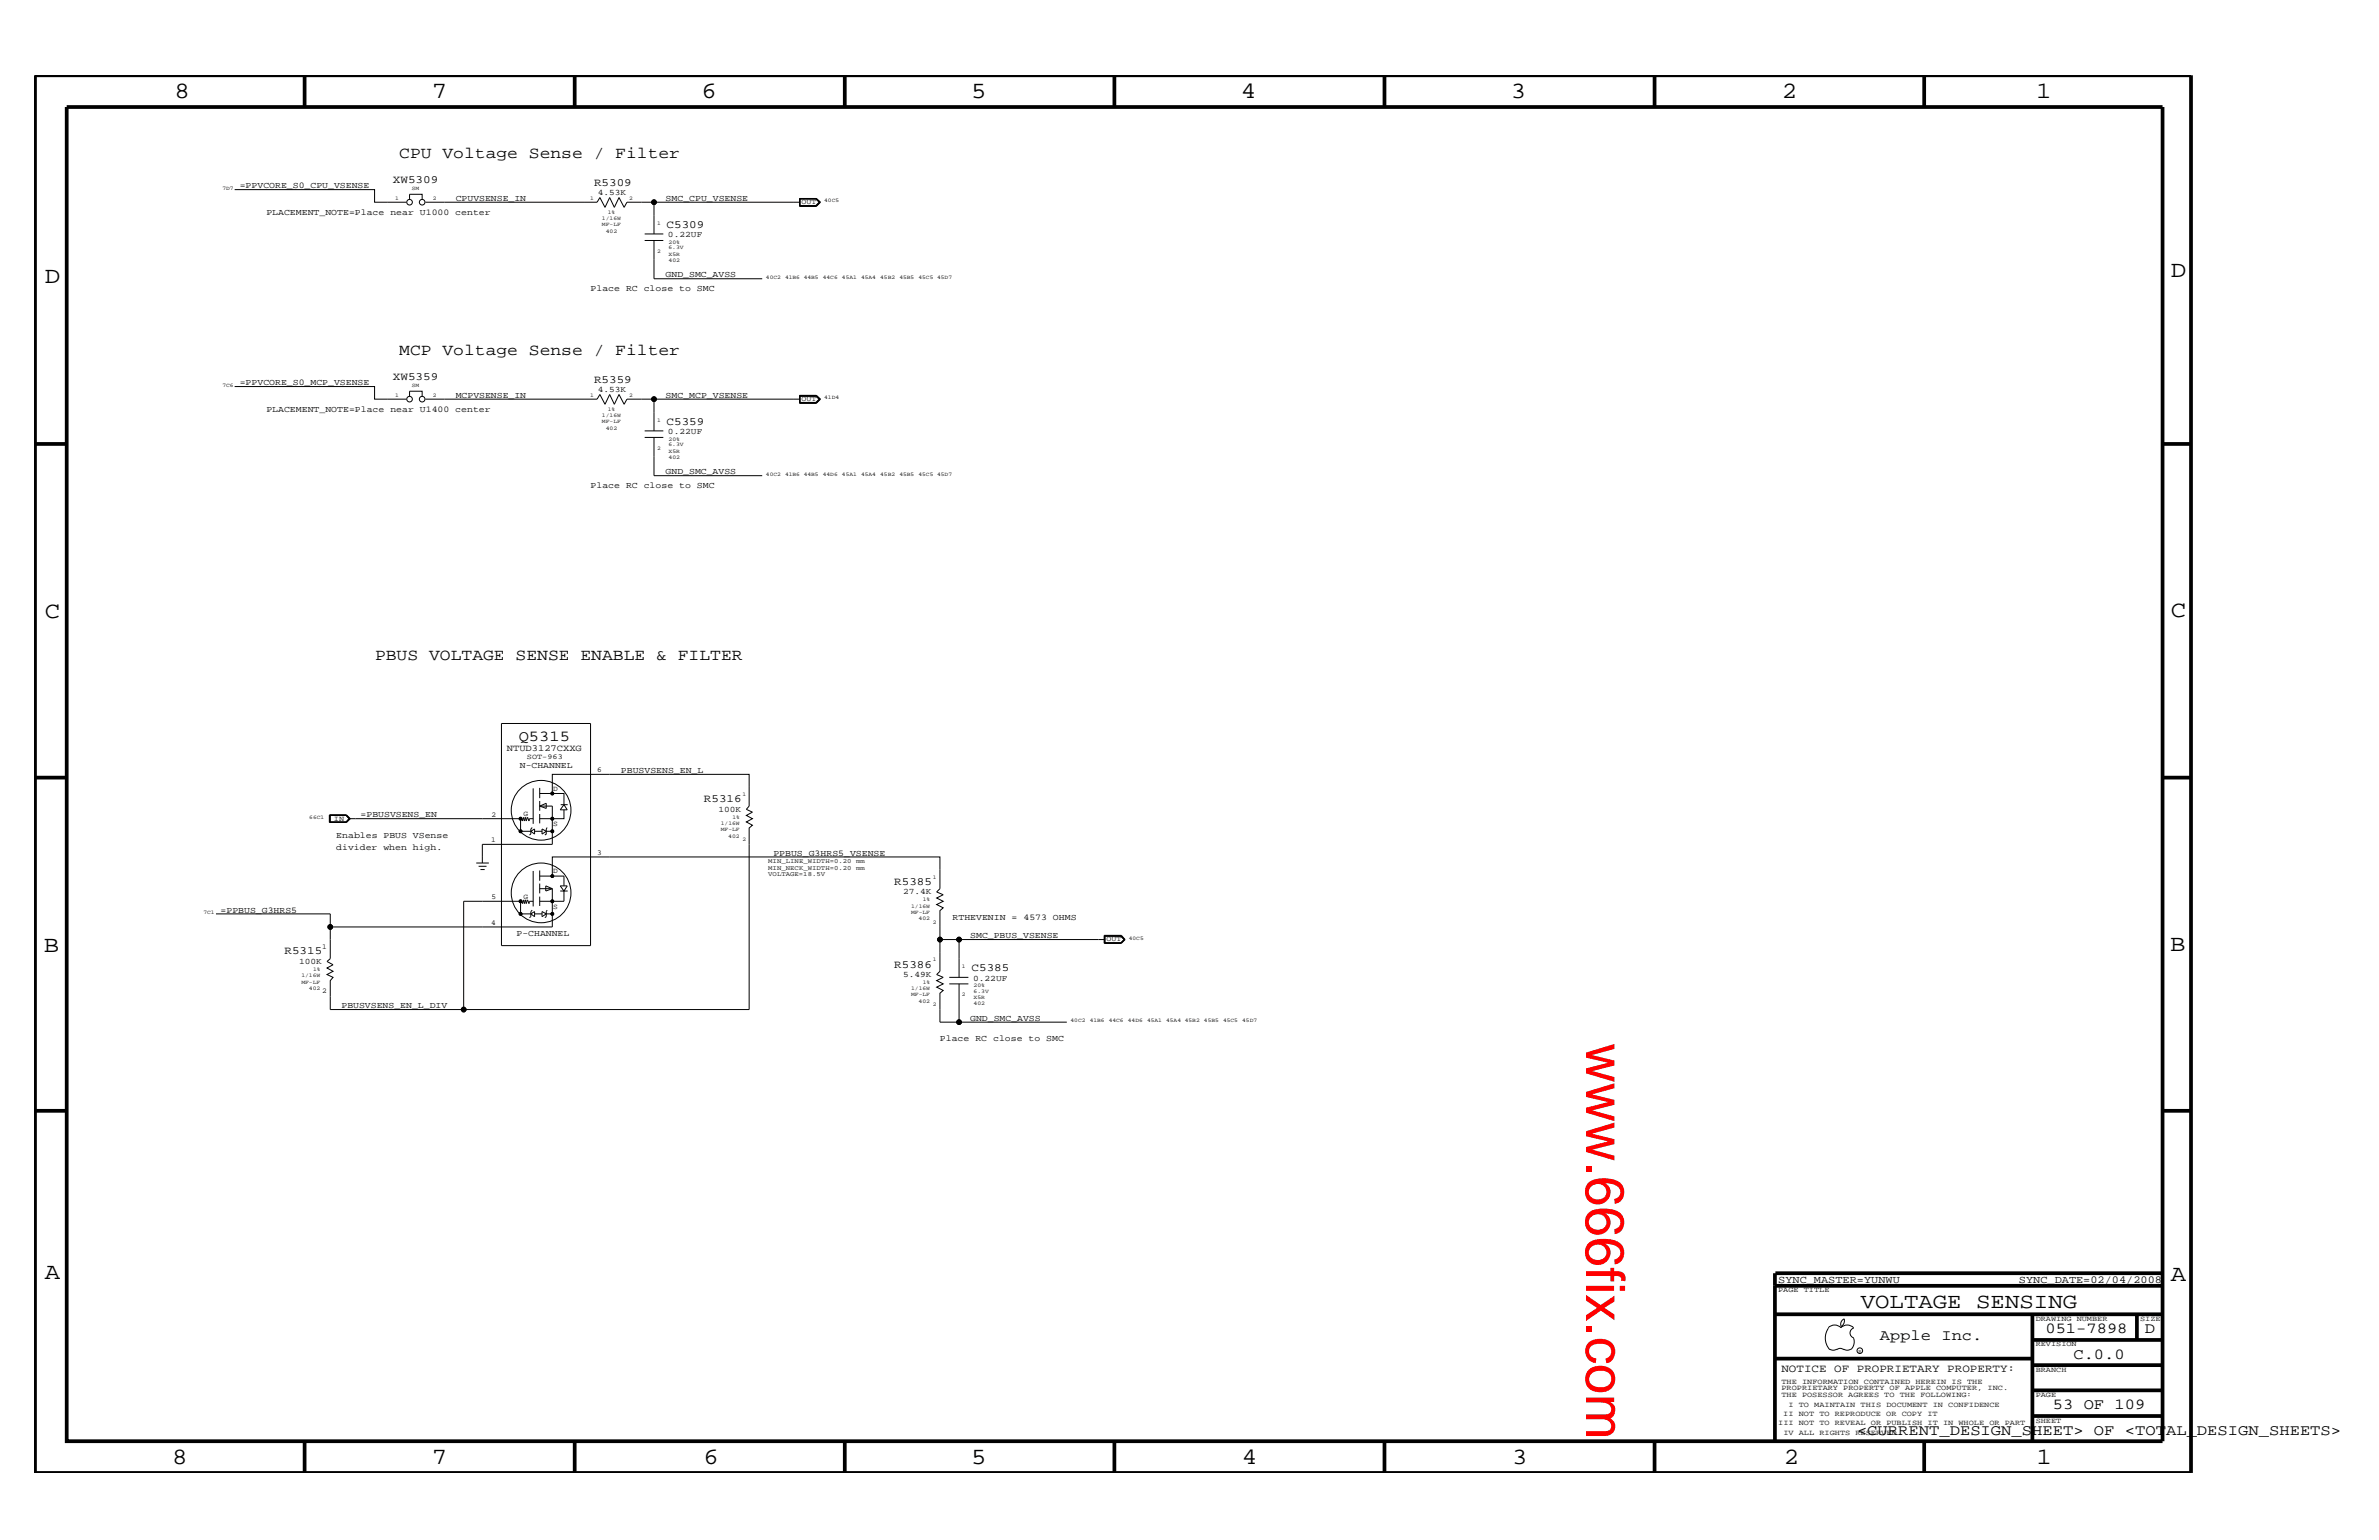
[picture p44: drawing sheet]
<svg xmlns="http://www.w3.org/2000/svg" width="432mm" height="279mm" viewBox="0 0 432 279" stroke-linecap="round" stroke-linejoin="round" font-family="sans-serif">
<defs><g id="words">
<text font-size="9.9" fill="#f00" x="287.9" y="189.3" transform="rotate(90 287.9 189.3)">www.666fix.com</text>
<g font-size="4.2">
<text x="31.7" y="17.8">8</text>
<text x="78.4" y="17.8">7</text>
<text x="127.3" y="17.8">6</text>
<text x="176.3" y="17.8">5</text>
<text x="225.2" y="17.8">4</text>
<text x="274.2" y="17.8">3</text>
<text x="323.4" y="17.8">2</text>
<text x="369.6" y="17.8">1</text>
<text x="8.1" y="51.3">D</text>
<text x="394" y="50.3">D</text>
<text x="8.1" y="112.1">C</text>
<text x="394" y="111.9">C</text>
<text x="8" y="172.7">B</text>
<text x="393.9" y="172.5">B</text>
<text x="8.1" y="232">A</text>
<text x="394" y="232.4">A</text>
<text x="31.2" y="265.6">8</text>
<text x="78.4" y="265.6">7</text>
<text x="127.7" y="265.6">6</text>
<text x="176.3" y="265.6">5</text>
<text x="225.4" y="265.6">4</text>
<text x="274.5" y="265.6">3</text>
<text x="323.8" y="265.6">2</text>
<text x="369.7" y="265.6">1</text>
</g>
<text font-size="3.9" x="337.7" y="237.3">VOLTAGE SENSING</text>
<g font-size="3">
<text x="72.5" y="28.6">CPU Voltage Sense / Filter</text>
<text x="72.5" y="64.4">MCP Voltage Sense / Filter</text>
<text x="68.1" y="119.7">PBUS VOLTAGE SENSE ENABLE &amp; FILTER</text>
</g>
<g font-size="2.8">
<text x="94.1" y="134.5">Q5315</text>
<text x="341.2" y="243.1">Apple Inc.</text>
<text x="371.3" y="241.9">051-7898</text>
<text x="389.3" y="241.9">D</text>
<text x="376.3" y="246.5">C.0.0</text>
<text x="372.6" y="255.7">53 OF 109</text>
<text x="337.1" y="260.4">&lt;CURRENT_DESIGN_SHEET&gt; OF &lt;TOTAL_DESIGN_SHEETS&gt;</text>
</g>
<g font-size="2">
<text x="71.3" y="33.1">XW5309</text>
<text x="107.8" y="33.8">R5309</text>
<text x="121" y="41.3">C5309</text>
<text x="71.3" y="68.9">XW5359</text>
<text x="107.8" y="69.5">R5359</text>
<text x="121" y="77.1">C5359</text>
<text x="127.8" y="145.6">R5316</text>
<text x="162.3" y="160.6">R5385</text>
<text x="51.6" y="173.2">R5315</text>
<text x="162.3" y="175.5">R5386</text>
<text x="176.4" y="176.2">C5385</text>
<text x="323.3" y="248.9">NOTICE OF PROPRIETARY PROPERTY:</text>
</g>
<g font-size="1.9">
<text x="322.7" y="232.7">SYNC_MASTER=YUNWU</text>
<text x="366.4" y="232.7">SYNC_DATE=02/04/2008</text>
</g>
<text font-size="1.7" x="92" y="136.3">NTUD3127CXXG</text>
<g font-size="1.6">
<text x="43.5" y="34.1">=PPVCORE_S0_CPU_VSENSE</text>
<text x="48.3" y="39.1">PLACEMENT_NOTE=Place near U1000 center</text>
<text x="82.7" y="36.5">CPUVSENSE_IN</text>
<text x="120.8" y="36.5">SMC_CPU_VSENSE</text>
<text x="107.2" y="52.9">Place RC close to SMC</text>
<text x="120.8" y="50.3">GND_SMC_AVSS</text>
<text x="43.5" y="69.9">=PPVCORE_S0_MCP_VSENSE</text>
<text x="48.3" y="74.8">PLACEMENT_NOTE=Place near U1400 center</text>
<text x="82.7" y="72.2">MCPVSENSE_IN</text>
<text x="120.8" y="72.2">SMC_MCP_VSENSE</text>
<text x="107.2" y="88.6">Place RC close to SMC</text>
<text x="120.8" y="86">GND_SMC_AVSS</text>
<text x="94.4" y="139.3">N-CHANNEL</text>
<text x="112.7" y="140.2">PBUSVSENS_EN_L</text>
<text x="65.4" y="148.3">=PBUSVSENS_EN</text>
<text x="61" y="152">Enables PBUS VSense</text>
<text x="61" y="154.3">divider when high.</text>
<text x="140.4" y="155.2">PPBUS_G3HRS5_VSENSE</text>
<text x="40" y="165.6">=PPBUS_G3HRS5</text>
<text x="172.9" y="167">RTHEVENIN = 4573 OHMS</text>
<text x="93.8" y="169.9">P-CHANNEL</text>
<text x="176.1" y="170.2">SMC_PBUS_VSENSE</text>
<text x="62" y="182.9">PBUSVSENS_EN_L_DIV</text>
<text x="176.1" y="185.2">GND_SMC_AVSS</text>
<text x="170.6" y="188.9">Place RC close to SMC</text>
</g>
<g font-size="1.5">
<text x="108.5" y="35.4">4.53K</text>
<text x="121.2" y="43">0.22UF</text>
<text x="108.5" y="71.1">4.53K</text>
<text x="121.2" y="78.8">0.22UF</text>
<text x="130.4" y="147.3">100K</text>
<text x="163.9" y="162.2">27.4K</text>
<text x="54.3" y="174.9">100K</text>
<text x="163.9" y="177.2">5.49K</text>
<text x="176.6" y="177.9">0.22UF</text>
</g>
<g font-size="1.4">
<text x="145.5" y="37">OUT</text>
<text x="145.5" y="72.8">OUT</text>
<text x="95.6" y="137.7">SOT-963</text>
<text x="100.4" y="143.5">D</text>
<text x="108.4" y="140.2">6</text>
<text x="60.6" y="148.9">IN</text>
<text x="89.2" y="148.2">2</text>
<text x="95" y="148.1">G</text>
<text x="100.4" y="149.9">S</text>
<text x="89.2" y="152.8">1</text>
<text x="108.4" y="155.1">3</text>
<text x="100.4" y="158.4">D</text>
<text x="89.2" y="167.8">4</text>
<text x="89.2" y="163.2">5</text>
<text x="95" y="163.1">G</text>
<text x="100.4" y="164.9">S</text>
<text x="58.5" y="172.2">1</text>
<text x="200.8" y="170.8">OUT</text>
<text x="58.5" y="180.2">2</text>
<text x="322.7" y="234.4">PAGE TITLE</text>
<text x="369.5" y="239.6">DRAWING NUMBER</text>
<text x="388.5" y="239.6">SIZE</text>
<text x="369.5" y="244.2">REVISION</text>
<text x="323.3" y="251.1">THE INFORMATION CONTAINED HEREIN IS THE</text>
<text x="369.5" y="248.9">BRANCH</text>
<text x="323.3" y="253.4">THE POSESSOR AGREES TO THE FOLLOWING:</text>
<text x="323.3" y="252.3">PROPRIETARY PROPERTY OF APPLE COMPUTER, INC.</text>
<text x="323.7" y="256.9">II NOT TO REPRODUCE OR COPY IT</text>
<text x="324.6" y="255.2">I TO MAINTAIN THIS DOCUMENT IN CONFIDENCE</text>
<text x="369.5" y="253.4">PAGE</text>
<text x="322.7" y="258.6">III NOT TO REVEAL OR PUBLISH IT IN WHOLE OR PART</text>
<text x="323.7" y="260.4">IV ALL RIGHTS RESERVED</text>
<text x="369.5" y="258.1">SHEET</text>
</g>
<g font-size="1.2">
<text x="139.4" y="158.9">VOLTAGE=18.5V</text>
<text x="139.4" y="157.8">MIN_NECK_WIDTH=0.20 mm</text>
<text x="139.4" y="156.6">MIN_LINE_WIDTH=0.20 mm</text>
</g>
<g font-size="1">
<text x="40.4" y="34.4">7D7</text>
<text x="74.8" y="34.4">SM</text>
<text x="71.7" y="36.4">1</text>
<text x="78.6" y="36.4">2</text>
<text x="107.1" y="36.4">1</text>
<text x="109.3" y="39.9">1/16W</text>
<text x="109.3" y="41.1">MF-LF</text>
<text x="110.3" y="38.8">1%</text>
<text x="114.2" y="36.4">2</text>
<text x="119.3" y="40.8">1</text>
<text x="149.6" y="36.7">40C5</text>
<text x="109.9" y="42.3">402</text>
<text x="119.3" y="45.9">2</text>
<text x="121.3" y="47.5">402</text>
<text x="121.3" y="44.2">20%</text>
<text x="121.3" y="45.2">6.3V</text>
<text x="121.3" y="46.4">X5R</text>
<text x="139" y="50.6">40C2</text>
<text x="142.5" y="50.6">41B6 44B5</text>
<text x="149.4" y="50.6">44C6</text>
<text x="152.8" y="50.6">45A1</text>
<text x="156.3" y="50.6">45A4</text>
<text x="159.8" y="50.6">45B2</text>
<text x="163.2" y="50.6">45B5</text>
<text x="166.7" y="50.6">45C5 45D7</text>
<text x="40.4" y="70.1">7C6</text>
<text x="74.8" y="70.1">SM</text>
<text x="71.7" y="72.1">1</text>
<text x="78.6" y="72.1">2</text>
<text x="107.1" y="72.1">1</text>
<text x="109.3" y="75.7">1/16W</text>
<text x="109.3" y="76.8">MF-LF</text>
<text x="110.3" y="74.5">1%</text>
<text x="114.2" y="72.1">2</text>
<text x="119.3" y="76.5">1</text>
<text x="149.6" y="72.4">41D4</text>
<text x="109.9" y="78">402</text>
<text x="119.3" y="81.6">2</text>
<text x="121.3" y="83.3">402</text>
<text x="121.3" y="81">6.3V</text>
<text x="121.3" y="82.2">X5R</text>
<text x="121.3" y="80">20%</text>
<text x="139" y="86.3">40C2</text>
<text x="142.5" y="86.3">41B6 44B5</text>
<text x="149.4" y="86.3">44D6</text>
<text x="152.8" y="86.3">45A1</text>
<text x="156.3" y="86.3">45A4</text>
<text x="159.8" y="86.3">45B2</text>
<text x="163.2" y="86.3">45B5</text>
<text x="166.7" y="86.3">45C5 45D7</text>
<text x="56.1" y="148.5">66C1</text>
<text x="130.8" y="149.7">1/16W</text>
<text x="132.9" y="148.5">1%</text>
<text x="134.8" y="144.5">1</text>
<text x="130.8" y="150.8">MF-LF</text>
<text x="132.2" y="152">402</text>
<text x="134.8" y="152.6">2</text>
<text x="169.3" y="159.5">1</text>
<text x="36.9" y="165.8">7C1</text>
<text x="165.4" y="165.8">MF-LF</text>
<text x="165.4" y="164.7">1/16W</text>
<text x="166.7" y="167">402</text>
<text x="167.5" y="163.5">1%</text>
<text x="169.3" y="167.6">2</text>
<text x="204.9" y="170.5">40C5</text>
<text x="54.7" y="178.5">MF-LF</text>
<text x="54.7" y="177.3">1/16W</text>
<text x="56" y="179.7">402</text>
<text x="56.8" y="176.2">1%</text>
<text x="165.4" y="179.7">1/16W</text>
<text x="167.5" y="178.5">1%</text>
<text x="169.3" y="174.4">1</text>
<text x="174.6" y="175.6">1</text>
<text x="176.7" y="179.1">20%</text>
<text x="165.4" y="180.8">MF-LF</text>
<text x="166.7" y="182">402</text>
<text x="169.3" y="182.6">2</text>
<text x="174.6" y="180.8">2</text>
<text x="176.7" y="182.4">402</text>
<text x="176.7" y="180.1">6.3V</text>
<text x="176.7" y="181.3">X5R</text>
<text x="194.3" y="185.4">40C2</text>
<text x="197.8" y="185.4">41B6</text>
<text x="201.3" y="185.4">44C6</text>
<text x="204.7" y="185.4">44D6</text>
<text x="208.2" y="185.4">45A1</text>
<text x="211.7" y="185.4">45A4 45B2</text>
<text x="218.5" y="185.4">45B5</text>
<text x="222" y="185.4">45C5</text>
<text x="225.5" y="185.4">45D7</text>
</g>
<text font-size=".9" x="337.3" y="245.4">R</text>
</g></defs>
<g fill="none" stroke="#000" stroke-width=".18">
<path d="M42.6 34.4h25.4v2.3h5.7M74.3 36.1v-.9h2.3v.9M77.2 36.7h31.2l.5-.9 .9 1.8 .9-1.8 .8 1.8 .9-1.8 .9 1.8 .5-.9h31.4M118.7 36.7v5.7M145.1 36h3.1l.7 .7-.7 .8h-3.1zM145.1 37.4h3.1M145.2 37.4v-1.3h3l.6 .6-.6 .7M148.1 36.1l.6 .6-.6 .6h-2.9M148.2 36l.6 .7-.6 .7M117 43.6h3.4M117 42.4h3.4M118.7 43.6v7h19.6"/>
<path d="M42.6 70.1h25.4v2.3h5.7M74.3 71.9v-.9h2.3v.9M77.2 72.4h31.2l.5-.8 .9 1.7 .9-1.7 .8 1.7 .9-1.7 .9 1.7 .5-.9h4.9M117 79.4h3.4M117 78.2h3.4M118.7 79.4v6.9h19.6M145.1 71.7h3.1l.7 .7-.7 .8h-3.1zM145.1 73.1h3.1M145.2 72.4h-26.5v5.8M145.2 71.9h2.9l.6 .5-.6 .6h-2.9M145.2 73.1v-1.3h3l.6 .6-.6 .7M148.2 71.7l.6 .7-.6 .7"/>
<path d="M91 131.3h16.2v40.3h-16.2zM59.8 147.9h3.1l.7 .6-.7 .7h-3.1zM59.9 149.1h2.9M59.9 147.9v1.3M59.9 147.9h2.9M59.9 147.9v1.2M62.8 147.9l.6 .6-.6 .6M62.8 147.9l.7 .6-.7 .7M62.8 147.9l.5 .6M63.3 148.5h31.4M63.3 148.5l-.5 .6M86.4 156.6h2.3"/>
<path d="M86.9 157.2h1.4M87.2 157.8h.8M94.5 148.5v2.3h1.9M94.7 148.5l.1 .5 .3-.7 .1 .7 .2-.7 .1 .7 .3-.7 .2 .7 .1-.5h.7M96.4 150.8l.6-.4v.9zM96.6 150.1l-.2 .3v.9l-.3 .2M96.8 143v6.5M96.8 158v6.5M97 150.8h1.4M98 144h4.4v2l-.7 .9h1.3l-.6-.9M98 146.2l1.1-.5v1zM98 146.2h2.2v7h-12.7v3.4"/>
<path d="M98 142.9v1.9M98 145.3v1.8M98 147.7v1.7M98 157.9v1.9M98 158.9h4.4v1.8M99.1 150.8l-.7-.4v.9l.7-.5h1.1M99.3 150.1l-.2 .3v.9l-.2 .2M100.2 144v-3.5h35.8v5.7l-.5 .6 1.1 .5-1.1 .6 1.1 .6-1.1 .6 1.1 .6-.6 .5v33h-76.1v-5.3l.6-.6-1.1-.5 1.1-.6-1.1-.6 1.1-.6-1.1-.6 .5-.5v-5.7h40.3v-7M100.2 158.9v-3.4h70.4v5.7l-.6 .6 1.2 .5-1.2 .6 1.2 .6-1.2 .6 1.2 .6-.6 .5v11l-.6 .6 1.2 .5-1.2 .6 1.2 .6-1.2 .6 1.2 .6-.6 .5v5.2h3.5v-6.9M101.8 146h1.2M102.4 146.9v1.6h-4.4M39.2 165.8h20.7v2.4"/>
<path d="M94.5 163.5v2.3h1.9M94.7 163.5h-10.5v19.7M94.7 163.5l.1 .4 .3-.6 .1 .6 .2-.6 .1 .6 .3-.6 .2 .6 .1-.4h.7M96.4 165.8l.6-.4v.9zM96.6 165.1l-.2 .3v.9l-.3 .2M97 165.8h1.4M98 160.3v1.8M98 162.7v1.7M98 161.2h2.2M99.1 160.7l1.1 .5-1.1 .5zM99.1 165.8l-.7-.4v.9l.7-.5h1.1M99.3 165.1l-.2 .3v.9l-.2 .2"/>
<path d="M101.7 160.7h1.3l-.6 1zM101.7 161.7h1.3M102.4 161.7v1.8h-4.4M170.6 170.5h3.5M172.3 178.5h3.5M172.3 177.3h3.5M200.4 169.7h3.1l.7 .8-.7 .6h-3.1zM200.6 170.5h-26.5v6.8M203.5 169.8l.6 .7-.6 .6M203.5 169.8h-3v1.3M203.5 169.8l.5 .7M204 170.5l-.5 .6h-3"/>
<path d="M204 170.5l-.5-.6h-2.9v1.2M174.1 185.4h19.5M334.7 239.3l.1 .3a1.19 1.19 0 0 1-.6 1.1M334.8 239.3a1.02 1.02 0 0 0-.6 1.3M331.8 240.9a1.61 1.61 0 0 1 2.4 0M331.9 241a3.1 3.1 0 0 0 .2 3.9M332.1 244.8l.6 .2 .7-.2M333.4 244.9l.6-.3 .7 .3M334.1 240.9a1.61 1.61 0 0 1 2.3 0M334.6 244.8l.7 .2 .6-.2M336.4 242.8l.2 .6a1.95 1.95 0 0 1-.6 1.4M336.5 240.9a.93 .93 0 0 0-.7 .9 .93 .93 0 0 0 .7 .9"/>
<circle cx="74.3" cy="36.7" r=".51"/>
<circle cx="76.6" cy="36.7" r=".51"/>
<circle cx="118.7" cy="36.7" r=".42"/>
<circle cx="74.3" cy="72.4" r=".51"/>
<circle cx="76.6" cy="72.4" r=".51"/>
<circle cx="118.7" cy="72.4" r=".42"/>
<circle cx="94.5" cy="148.5" r=".25"/>
<circle cx="94.5" cy="150.8" r=".25"/>
<circle cx="98.2" cy="147" r="5.4"/>
<circle cx="100.2" cy="158.9" r=".25"/>
<circle cx="100.2" cy="148.5" r=".25"/>
<circle cx="100.2" cy="150.8" r=".25"/>
<circle cx="100.2" cy="144" r=".25"/>
<circle cx="59.9" cy="168.2" r=".42"/>
<circle cx="94.5" cy="163.5" r=".25"/>
<circle cx="94.5" cy="165.8" r=".25"/>
<circle cx="98.2" cy="162" r="5.4"/>
<circle cx="100.2" cy="163.5" r=".25"/>
<circle cx="100.2" cy="165.8" r=".25"/>
<circle cx="170.6" cy="170.5" r=".42"/>
<circle cx="174.1" cy="170.5" r=".42"/>
<circle cx="84.2" cy="183.2" r=".42"/>
<circle cx="174.1" cy="185.4" r=".42"/>
<circle cx="337.6" cy="245.1" r=".51"/>
</g>
<g fill="#000">
<circle cx="118.7" cy="36.7" r=".42"/>
<circle cx="118.7" cy="72.4" r=".42"/>
<circle cx="94.5" cy="148.5" r=".25"/>
<circle cx="94.5" cy="150.8" r=".25"/>
<circle cx="100.2" cy="158.9" r=".25"/>
<circle cx="100.2" cy="148.5" r=".25"/>
<circle cx="100.2" cy="150.8" r=".25"/>
<circle cx="100.2" cy="144" r=".25"/>
<circle cx="59.9" cy="168.2" r=".42"/>
<circle cx="94.5" cy="163.5" r=".25"/>
<circle cx="94.5" cy="165.8" r=".25"/>
<circle cx="100.2" cy="163.5" r=".25"/>
<circle cx="100.2" cy="165.8" r=".25"/>
<circle cx="170.6" cy="170.5" r=".42"/>
<circle cx="174.1" cy="170.5" r=".42"/>
<circle cx="84.2" cy="183.2" r=".42"/>
<circle cx="174.1" cy="185.4" r=".42"/>
</g>
<g fill="none" stroke="#000" stroke-width=".68" stroke-linecap="butt">
<path d="M6.4 13.7h391.3v253.5h-391.3zM12.1 19.4h380.4v242.1h-380.4zM55.3 13.7v5.7M104.3 13.7v5.7M153.3 13.7v5.7M202.3 13.7v5.7M251.3 13.7v5.7M300.3 13.7v5.7M349.3 13.7v5.7M6.4 80.5h5.7M392.5 80.5h5.2M6.4 141.1h5.7"/>
<path d="M392.5 141.1h5.2M6.4 201.5h5.7M392.5 201.5h5.2M322.2 231v30.5M322.2 233.3h70.3M322.2 238.4h70.3M322.2 231h70.3M368.9 238.4v23.1M387.9 238.4v4.7M322.2 246.5h46.7M368.9 256.9h23.6M368.9 252.3h23.6"/>
<path d="M368.9 247.7h23.6M368.9 243.1h23.6M55.3 261.5v5.7M104.3 261.5v5.7M153.3 261.5v5.7M202.3 261.7v5.5M251.3 261.5v5.7M300.3 261.5v5.7M349.3 261.5v5.7"/>
</g>
<use href="#words"/>
</svg>
